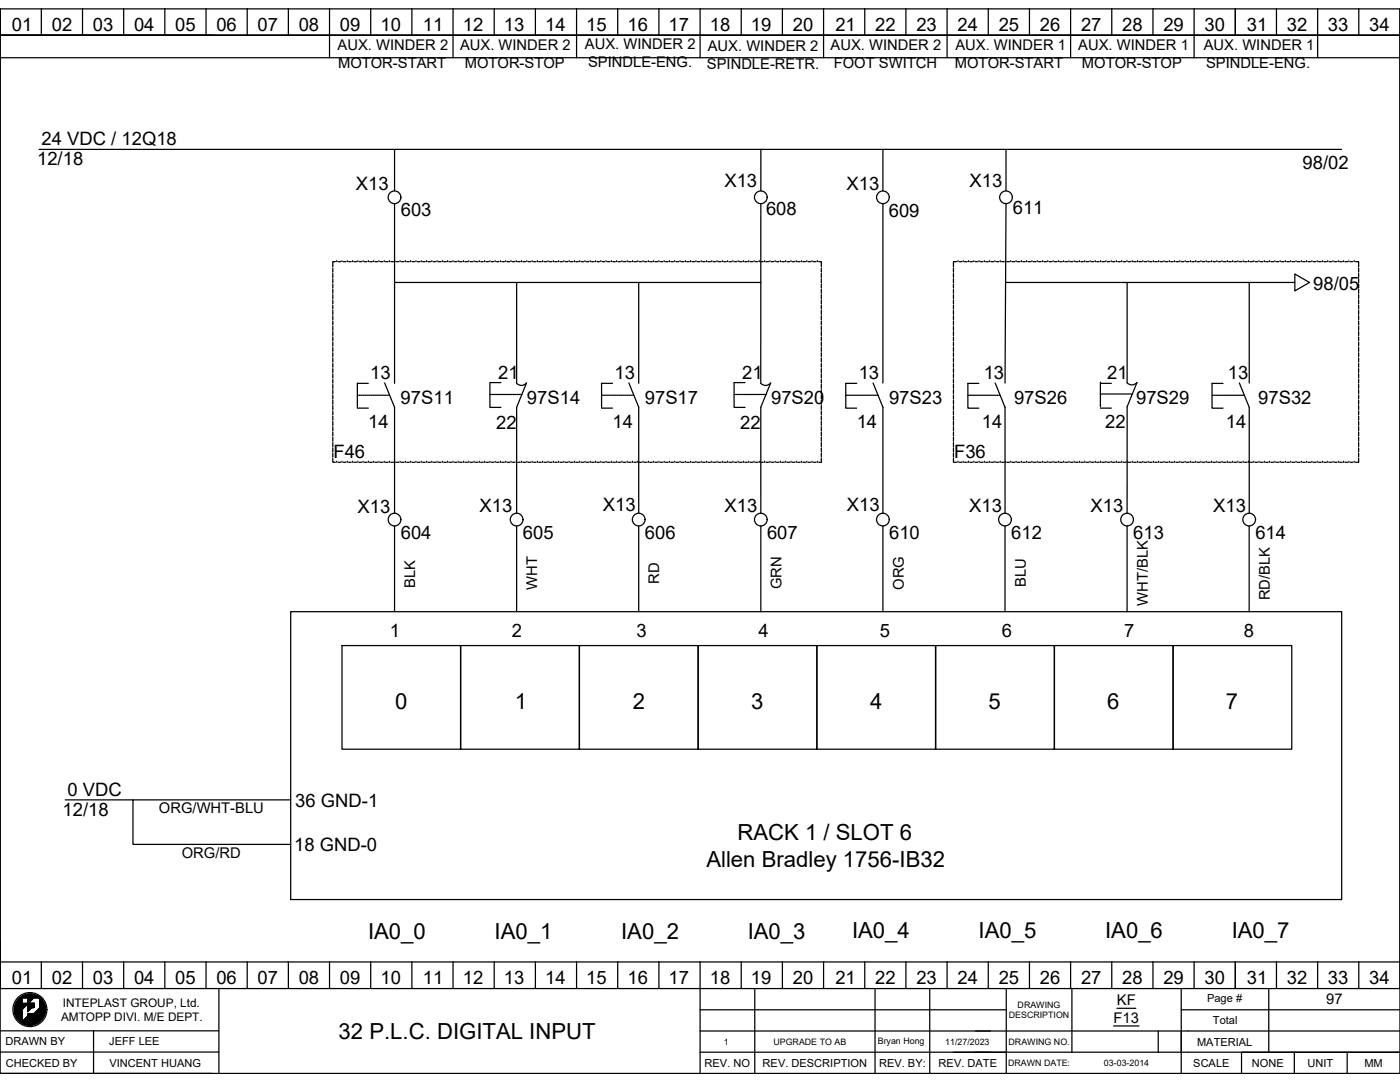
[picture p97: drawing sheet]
<svg xmlns="http://www.w3.org/2000/svg" width="279mm" height="216mm" viewBox="0 0 279 216" stroke-linecap="round" stroke-linejoin="round" font-family="sans-serif">
<defs><g id="words">
<g font-size="4.4">
<text x="78.9" y="141.5">0</text>
<text x="102.7" y="141.5">1</text>
<text x="126.3" y="141.5">2</text>
<text x="149.9" y="141.5">3</text>
<text x="173.7" y="141.5">4</text>
<text x="197.3" y="141.5">5</text>
<text x="221" y="141.5">6</text>
<text x="244.6" y="141.5">7</text>
<text x="147.2" y="167.7">RACK 1 / SLOT 6</text>
<text x="141" y="172.9">Allen Bradley 1756-IB32</text>
<text x="73.5" y="187.3">IA0_0</text>
<text x="98.7" y="187.3">IA0_1</text>
<text x="124" y="187.3">IA0_2</text>
<text x="149.2" y="187.3">IA0_3</text>
<text x="170" y="187.2">IA0_4</text>
<text x="195.3" y="187.2">IA0_5</text>
<text x="220.6" y="187.2">IA0_6</text>
<text x="245.8" y="187.2">IA0_7</text>
<text x="67.6" y="207.3">32 P.L.C. DIGITAL INPUT</text>
</g>
<g font-size="3.7">
<text x="2.4" y="6.2">01</text>
<text x="10.3" y="6.2">02</text>
<text x="18.5" y="6.2">03</text>
<text x="26.8" y="6.2">04</text>
<text x="35" y="6.2">05</text>
<text x="43.2" y="6.2">06</text>
<text x="51.4" y="6.2">07</text>
<text x="59.6" y="6.2">08</text>
<text x="67.8" y="6.2">09</text>
<text x="75.9" y="6.2">10</text>
<text x="84.4" y="6.2">11</text>
<text x="92.4" y="6.2">12</text>
<text x="100.6" y="6.2">13</text>
<text x="108.8" y="6.2">14</text>
<text x="117" y="6.2">15</text>
<text x="125.2" y="6.2">16</text>
<text x="133.4" y="6.2">17</text>
<text x="141.7" y="6.2">18</text>
<text x="149.9" y="6.2">19</text>
<text x="158.2" y="6.2">20</text>
<text x="166.7" y="6.2">21</text>
<text x="174.7" y="6.2">22</text>
<text x="182.9" y="6.2">23</text>
<text x="191.1" y="6.2">24</text>
<text x="199.3" y="6.2">25</text>
<text x="207.5" y="6.2">26</text>
<text x="215.8" y="6.2">27</text>
<text x="224" y="6.2">28</text>
<text x="232.2" y="6.2">29</text>
<text x="240.4" y="6.2">30</text>
<text x="248.9" y="6.2">31</text>
<text x="256.8" y="6.2">32</text>
<text x="265" y="6.2">33</text>
<text x="273.3" y="6.2">34</text>
<text x="8.3" y="28.9">24 VDC / 12Q18</text>
<text x="7.4" y="33">12/18</text>
<text x="260" y="33.7">98/02</text>
<text x="71" y="38">X13</text>
<text x="144.6" y="37.3">X13</text>
<text x="168.9" y="37.9">X13</text>
<text x="193.5" y="37.3">X13</text>
<text x="80" y="43.2">603</text>
<text x="152.9" y="43">608</text>
<text x="177.4" y="43.3">609</text>
<text x="202.1" y="42.7">611</text>
<text x="262.1" y="57.8">98/05</text>
<text x="73.9" y="75.6">13</text>
<text x="99.4" y="75.7">21</text>
<text x="122.6" y="75.6">13</text>
<text x="148.1" y="75.7">21</text>
<text x="171.4" y="75.6">13</text>
<text x="196.3" y="75.6">13</text>
<text x="221" y="75.6">21</text>
<text x="245.1" y="75.6">13</text>
<text x="80" y="80.7">97S11</text>
<text x="105.2" y="80.7">97S14</text>
<text x="128.7" y="80.7">97S17</text>
<text x="153.9" y="80.7">97S20</text>
<text x="177.4" y="80.7">97S23</text>
<text x="202.4" y="80.6">97S26</text>
<text x="226.7" y="80.6">97S29</text>
<text x="251.1" y="80.6">97S32</text>
<text x="73.5" y="85.5">14</text>
<text x="99" y="85.5">22</text>
<text x="122.2" y="85.5">14</text>
<text x="147.7" y="85.5">22</text>
<text x="171" y="85.5">14</text>
<text x="195.9" y="85.5">14</text>
<text x="220.6" y="85.4">22</text>
<text x="244.7" y="85.5">14</text>
<text x="66.5" y="91.4">F46</text>
<text x="190.4" y="91.4">F36</text>
<text x="120.3" y="102">X13</text>
<text x="169" y="101.9">X13</text>
<text x="71.3" y="102.4">X13</text>
<text x="80" y="107.5">604</text>
<text x="95.7" y="102.2">X13</text>
<text x="104.3" y="107.5">605</text>
<text x="128.7" y="107.5">606</text>
<text x="144.6" y="102.1">X13</text>
<text x="153.1" y="107.5">607</text>
<text x="177.4" y="107.5">610</text>
<text x="193.4" y="102.2">X13</text>
<text x="201.8" y="107.5">612</text>
<text x="217.6" y="102.1">X13</text>
<text x="226.2" y="107.5">613</text>
<text x="242.1" y="102.1">X13</text>
<text x="250.5" y="107.5">614</text>
<text x="77.8" y="127.1">1</text>
<text x="102.1" y="127.2">2</text>
<text x="127" y="127.1">3</text>
<text x="151.4" y="127.1">4</text>
<text x="175.6" y="127.1">5</text>
<text x="199.9" y="127.2">6</text>
<text x="224.3" y="127.1">7</text>
<text x="248.2" y="127.2">8</text>
<text x="13.4" y="158.7">0 VDC</text>
<text x="58.9" y="161">36 GND-1</text>
<text x="12.5" y="162.9">12/18</text>
<text x="58.7" y="169.9">18 GND-0</text>
<text x="2.4" y="196.4">01</text>
<text x="10.3" y="196.4">02</text>
<text x="18.5" y="196.4">03</text>
<text x="26.8" y="196.4">04</text>
<text x="35" y="196.4">05</text>
<text x="43.2" y="196.4">06</text>
<text x="51.4" y="196.4">07</text>
<text x="59.6" y="196.4">08</text>
<text x="67.8" y="196.4">09</text>
<text x="75.9" y="196.4">10</text>
<text x="84.4" y="196.4">11</text>
<text x="92.4" y="196.4">12</text>
<text x="100.6" y="196.4">13</text>
<text x="108.8" y="196.4">14</text>
<text x="117" y="196.4">15</text>
<text x="125.2" y="196.4">16</text>
<text x="133.4" y="196.4">17</text>
<text x="141.7" y="196.4">18</text>
<text x="149.9" y="196.4">19</text>
<text x="158.2" y="196.4">20</text>
<text x="166.7" y="196.4">21</text>
<text x="174.7" y="196.4">22</text>
<text x="182.9" y="196.4">23</text>
<text x="191.1" y="196.4">24</text>
<text x="199.3" y="196.4">25</text>
<text x="207.5" y="196.4">26</text>
<text x="215.8" y="196.4">27</text>
<text x="224" y="196.4">28</text>
<text x="232.2" y="196.4">29</text>
<text x="240.4" y="196.4">30</text>
<text x="248.9" y="196.4">31</text>
<text x="256.8" y="196.4">32</text>
<text x="265" y="196.4">33</text>
<text x="273.3" y="196.4">34</text>
</g>
<g font-size="2.9">
<text x="67.4" y="10">AUX. WINDER 2</text>
<text x="91.8" y="9.9">AUX. WINDER 2</text>
<text x="116.7" y="9.8">AUX. WINDER 2</text>
<text x="141.3" y="10.2">AUX. WINDER 2</text>
<text x="165.8" y="10">AUX. WINDER 2</text>
<text x="190.7" y="10">AUX. WINDER 1</text>
<text x="215.2" y="10">AUX. WINDER 1</text>
<text x="240.2" y="10">AUX. WINDER 1</text>
<text x="67.5" y="13.5">MOTOR-START</text>
<text x="92.7" y="13.5">MOTOR-STOP</text>
<text x="117.4" y="13.4">SPINDLE-ENG.</text>
<text x="141.1" y="13.7">SPINDLE-RETR.</text>
<text x="166.4" y="13.6">FOOT SWITCH</text>
<text x="190.6" y="13.5">MOTOR-START</text>
<text x="215.9" y="13.6">MOTOR-STOP</text>
<text x="240.7" y="13.5">SPINDLE-ENG.</text>
<text x="82.8" y="117.2" transform="rotate(-90 82.8 117.2)">BLK</text>
<text x="107.2" y="117.7" transform="rotate(-90 107.2 117.7)">WHT</text>
<text x="131.6" y="116.5" transform="rotate(-90 131.6 116.5)">RD</text>
<text x="156" y="117.6" transform="rotate(-90 156 117.6)">GRN</text>
<text x="180.4" y="117.7" transform="rotate(-90 180.4 117.7)">ORG</text>
<text x="204.7" y="117.2" transform="rotate(-90 204.7 117.2)">BLU</text>
<text x="253.5" y="119.8" transform="rotate(-90 253.5 119.8)">RD/BLK</text>
<text x="229.1" y="120.9" transform="rotate(-90 229.1 120.9)">WHT/BLK</text>
<text x="31.7" y="162.3">ORG/WHT-BLU</text>
<text x="36.3" y="171.2">ORG/RD</text>
<text x="222.9" y="200.6">KF</text>
<text x="264.7" y="200.4">97</text>
<text x="222.2" y="204.1">F13</text>
</g>
<g font-size="2.4">
<text x="12.2" y="203.7">AMTOPP DIVI. M/E DEPT.</text>
<text x="12.5" y="200.9">INTEPLAST GROUP, Ltd.</text>
</g>
<g font-size="2.2">
<text x="240.9" y="199.9">Page #</text>
<text x="1.1" y="208.6">DRAWN BY</text>
<text x="21.8" y="208.6">JEFF LEE</text>
<text x="238.9" y="208.6">MATERIAL</text>
<text x="242.1" y="204.4">Total</text>
<text x="1.1" y="212.8">CHECKED BY</text>
<text x="21.8" y="212.8">VINCENT HUANG</text>
<text x="140.6" y="212.9">REV. NO</text>
<text x="152.2" y="212.9">REV. DESCRIPTION</text>
<text x="175.4" y="212.9">REV. BY:</text>
<text x="187.3" y="212.9">REV. DATE</text>
<text x="238.1" y="212.9">SCALE</text>
<text x="249.8" y="212.9">NONE</text>
<text x="260.9" y="212.9">UNIT</text>
<text x="272.3" y="212.9">MM</text>
</g>
<g font-size="1.8">
<text x="201.3" y="203.2">DESCRIPTION</text>
<text x="203.1" y="201.1">DRAWING</text>
<text x="144.4" y="208.5">1</text>
<text x="154.4" y="208.5">UPGRADE TO AB</text>
<text x="175.2" y="208.3">Bryan Hong</text>
<text x="188.6" y="208.4">11/27/2023</text>
<text x="201.3" y="208.5">DRAWING NO.</text>
<text x="201.2" y="212.7">DRAWN DATE:</text>
<text x="220.3" y="212.7">03-03-2014</text>
</g>
</g></defs>
<g fill="none" stroke="#000" stroke-width=".25">
<path d="M0 1.8h279.4v212.4h-279.4zM0 7v-5.2v5.2M0 7v184.9v-4.2M0 11.5h279.4M8.2 1.7v5.3M16.5 1.7v5.3M24.7 1.7v5.3M32.9 1.7v5.3M41.1 1.7v5.3M42.4 7h-42.4h279.4M49.3 1.7v5.3M57.5 1.7v5.3"/>
<path d="M65.8 1.7v9.8M74 1.7v5.3M82.2 1.7v5.3M90.4 1.7v9.8M98.6 1.7v5.3M106.8 1.7v5.3M115.1 1.7v9.8M123.3 1.7v5.3M131.5 1.7v5.3M139.7 1.7v9.8M147.9 1.7v5.3M156.1 1.7v5.3"/>
<path d="M164.4 1.7v9.8M172.6 1.7v5.3M180.8 1.7v5.3M189 1.7v9.8M197.2 1.7v5.3M205.4 1.7v5.3M213.7 1.7v9.8M221.9 1.7v5.3M230.1 1.7v5.3M238.3 1.7v9.8M246.5 1.7v5.3M254.7 1.7v5.3"/>
<path d="M263 1.7v9.8M271.2 1.7v5.3M279.4 1.8v195.5h-279.4v-5.4h279.4M7.8 29.8h259.9M78.7 29.8v8.3M151.8 29.8v8.3M176.2 29.8v8.3M200.8 29.8v8.3M66.4 53.3h.1M66.4 54.3h.1M66.4 55.4h.1M66.4 56.4h.1"/>
<path d="M66.4 57.5h.1M66.4 58.5h.1M66.4 59.6h.1M66.4 53.5v.5M66.4 54.6v.5M66.4 55.6v.5M66.4 56.7v.5M66.4 57.7v.6M66.4 58.8v.5M66.4 59.8v.6M66.9 52.2h-.5v.8M67.2 52.2h.1"/>
<path d="M67.5 52.2h.5M68.3 52.2h.1M68.5 52.2h.5M69.3 52.2h.1M69.6 52.2h.5M70.4 52.2h.1M70.6 52.2h.6M71.4 52.2h.1M71.7 52.2h.5M72.5 52.2h.1M72.7 52.2h.6M73.5 52.2h.1"/>
<path d="M73.8 52.2h.5M74.6 52.2h.1M74.8 52.2h.6M75.6 52.2h.1M75.9 52.2h.5M76.7 52.2h.1M77 52.2h.5M77.7 52.2h.1M78 52.2h.5M78.7 40.6v15.8h73.1M78.7 56.4v20.1M78.8 52.2h.1"/>
<path d="M79.1 52.2h.5M79.8 52.2h.1M80.1 52.2h.5M80.9 52.2h.1M81.2 52.2h.5M82 52.2h.1M82.2 52.2h.5M83 52.2h.1M83.3 52.2h.5M84.1 52.2h.1M84.3 52.2h.6M85.1 52.2h.1"/>
<path d="M85.4 52.2h.5M86.2 52.2h.1M86.4 52.2h.6M87.2 52.2h.1M87.5 52.2h.5M88.3 52.2h.1M88.5 52.2h.6M89.3 52.2h.1M89.6 52.2h.5M90.4 52.2h.1M90.7 52.2h.5M91.4 52.2h.1"/>
<path d="M91.7 52.2h.5M92.5 52.2h.1M92.8 52.2h.5M93.6 52.2h.1M93.8 52.2h.5M94.6 52.2h.1M94.9 52.2h.5M95.7 52.2h.1M95.9 52.2h.6M96.7 52.2h.1M97 52.2h.5M97.8 52.2h.1"/>
<path d="M98 52.2h.6M98.8 52.2h.1M99.1 52.2h.5M99.9 52.2h.1M100.1 52.2h.6M100.9 52.2h.1M101.2 52.2h.5M102 52.2h.1M102.3 52.2h.5M103 52.2h.1M103.1 56.4v20.1a1.29 1.29 0 0 0 2-.1M103.3 52.2h.5"/>
<path d="M104.1 52.2h.1M104.4 52.2h.5M105.2 52.2h.1M105.4 52.2h.5M106.2 52.2h.1M106.5 52.2h.5M107.3 52.2h.1M107.5 52.2h.6M108.3 52.2h.1M108.6 52.2h.5M109.4 52.2h.1M109.6 52.2h.6"/>
<path d="M110.4 52.2h.1M110.7 52.2h.5M111.5 52.2h.1M111.7 52.2h.6M112.5 52.2h.1M112.8 52.2h.5M113.6 52.2h.1M113.8 52.2h.6M114.6 52.2h.1M114.9 52.2h.5M115.7 52.2h.1M116 52.2h.5"/>
<path d="M116.7 52.2h.1M117 52.2h.5M117.8 52.2h.1M118.1 52.2h.5M118.9 52.2h.1M119.1 52.2h.5M119.9 52.2h.1M120.2 52.2h.5M121 52.2h.1M121.2 52.2h.6M122 52.2h.1M122.3 52.2h.5"/>
<path d="M123.1 52.2h.1M123.3 52.2h.6M124.1 52.2h.1M124.4 52.2h.5M125.2 52.2h.1M125.4 52.2h.6M126.2 52.2h.1M126.5 52.2h.5M127.3 52.2h.1M127.5 56.4v20.1M127.6 52.2h.5M128.3 52.2h.1"/>
<path d="M128.6 52.2h.5M129.4 52.2h.1M129.7 52.2h.5M130.5 52.2h.1M130.7 52.2h.5M131.5 52.2h.1M131.8 52.2h.5M132.6 52.2h.1M132.8 52.2h.6M133.6 52.2h.1M133.9 52.2h.5M134.7 52.2h.1"/>
<path d="M134.9 52.2h.6M135.7 52.2h.1M136 52.2h.5M136.8 52.2h.1M137 52.2h.6M137.8 52.2h.1M138.1 52.2h.5M138.9 52.2h.1M139.1 52.2h.6M139.9 52.2h.1M140.2 52.2h.5M141 52.2h.1"/>
<path d="M141.3 52.2h.5M142 52.2h.1M142.3 52.2h.5M143.1 52.2h.1M143.4 52.2h.5M144.2 52.2h.1M144.4 52.2h.5M145.2 52.2h.1M145.5 52.2h.5M146.3 52.2h.1M146.5 52.2h.6M147.3 52.2h.1"/>
<path d="M147.6 52.2h.5M148.4 52.2h.1M148.6 52.2h.6M149.4 52.2h.1M149.7 52.2h.5M150.5 52.2h.1M150.7 52.2h.6M151.5 52.2h.1M151.8 52.2h.5M151.8 40.6v35.9a1.29 1.29 0 0 0 2-.1M152.6 52.2h.1M152.8 52.2h.6"/>
<path d="M153.6 52.2h.1M153.9 52.2h.5M154.7 52.2h.1M155 52.2h.5M155.7 52.2h.1M156 52.2h.5M156.8 52.2h.1M157.1 52.2h.5M157.9 52.2h.1M158.1 52.2h.5M158.9 52.2h.1M159.2 52.2h.5"/>
<path d="M160 52.2h.1M160.2 52.2h.6M161 52.2h.1M161.3 52.2h.5M162.1 52.2h.1M162.3 52.2h.6M163.1 52.2h.1M163.4 52.2h.5v.8M163.9 59.6h.1M163.9 58.5h.1M163.9 57.5h.1M163.9 56.4h.1"/>
<path d="M163.9 55.4h.1M163.9 54.3h.1M163.9 53.3h.1M163.9 53.5v.5M163.9 54.6v.5M163.9 55.6v.5M163.9 56.7v.5M163.9 57.7v.6M163.9 58.8v.5M163.9 59.8v.6M176.2 40.7v35.7M190.3 53.3h.1"/>
<path d="M190.3 54.3h.1M190.3 55.4h.1M190.3 56.4h.1M190.3 57.5h.1M190.3 58.5h.1M190.3 59.6h.1M190.3 53.5v.5M190.3 54.6v.5M190.3 55.6v.5M190.3 56.7v.5M190.3 57.7v.6M190.3 58.8v.5"/>
<path d="M190.3 59.8v.6M190.9 52.2h-.6v.8M191.2 52.2h.1M191.4 52.2h.6M192.2 52.2h.1M192.5 52.2h.5M193.3 52.2h.1M193.6 52.2h.5M194.3 52.2h.1M194.6 52.2h.5M195.4 52.2h.1M195.7 52.2h.5"/>
<path d="M196.5 52.2h.1M196.7 52.2h.5M197.5 52.2h.1M197.8 52.2h.5M198.6 52.2h.1M198.8 52.2h.6M199.6 52.2h.1M199.9 52.2h.5M200.7 52.2h.1M200.7 56.4h57.7M200.8 40.6l-.2 35.8M200.9 52.2h.6"/>
<path d="M201.7 52.2h.1M202 52.2h.5M202.8 52.2h.1M203 52.2h.6M203.8 52.2h.1M204.1 52.2h.5M204.9 52.2h.1M205.2 52.2h.5M205.9 52.2h.1M206.2 52.2h.5M207 52.2h.1M207.3 52.2h.5"/>
<path d="M208.1 52.2h.1M208.3 52.2h.5M209.1 52.2h.1M209.4 52.2h.5M210.2 52.2h.1M210.4 52.2h.6M211.2 52.2h.1M211.5 52.2h.5M212.3 52.2h.1M212.5 52.2h.6M213.3 52.2h.1M213.6 52.2h.5"/>
<path d="M214.4 52.2h.1M214.6 52.2h.6M215.4 52.2h.1M215.7 52.2h.5M216.5 52.2h.1M216.7 52.2h.6M217.5 52.2h.1M217.8 52.2h.5M218.6 52.2h.1M218.9 52.2h.5M219.6 52.2h.1M219.9 52.2h.5"/>
<path d="M220.7 52.2h.1M221 52.2h.5M221.8 52.2h.1M222 52.2h.5M222.8 52.2h.1M223.1 52.2h.5M223.9 52.2h.1M224.1 52.2h.6M224.9 52.2h.1M224.9 56.4v20M225.2 52.2h.5M226 52.2h.1"/>
<path d="M226.2 52.2h.6M227 52.2h.1M227.3 52.2h.5M228.1 52.2h.1M228.3 52.2h.6M229.1 52.2h.1M229.4 52.2h.5M230.2 52.2h.1M230.5 52.2h.5M231.2 52.2h.1M231.5 52.2h.5M232.3 52.2h.1"/>
<path d="M232.6 52.2h.5M233.4 52.2h.1M233.6 52.2h.5M234.4 52.2h.1M234.7 52.2h.5M235.5 52.2h.1M235.7 52.2h.6M236.5 52.2h.1M236.8 52.2h.5M237.6 52.2h.1M237.8 52.2h.6M238.6 52.2h.1"/>
<path d="M238.9 52.2h.5M239.7 52.2h.1M239.9 52.2h.6M240.7 52.2h.1M241 52.2h.5M241.8 52.2h.1M242 52.2h.6M242.8 52.2h.1M243.1 52.2h.5M243.9 52.2h.1M244.2 52.2h.5M244.9 52.2h.1"/>
<path d="M245.2 52.2h.5M246 52.2h.1M246.3 52.2h.5M247.1 52.2h.1M247.3 52.2h.5M248.1 52.2h.1M248.4 52.2h.5M249.2 52.2h.1M249.3 56.4v20M249.4 52.2h.6M250.2 52.2h.1M250.5 52.2h.5"/>
<path d="M251.3 52.2h.1M251.5 52.2h.6M252.3 52.2h.1M252.6 52.2h.5M253.4 52.2h.1M253.6 52.2h.6M254.4 52.2h.1M254.7 52.2h.5M255.5 52.2h.1M255.8 52.2h.5M256.5 52.2h.1M256.8 52.2h.5"/>
<path d="M257.6 52.2h.1M257.9 52.2h.5M258.4 54.7l2.9 1.7-2.9 1.6zM258.7 52.2h.1M258.9 52.2h.5M259.7 52.2h.1M260 52.2h.5M260.8 52.2h.1M261 52.2h.6M261.8 52.2h.1M262.1 52.2h.5M262.9 52.2h.1"/>
<path d="M263.1 52.2h.6M263.9 52.2h.1M264.2 52.2h.5M265 52.2h.1M265.2 52.2h.6M266 52.2h.1M266.3 52.2h.5M267.1 52.2h.1M267.4 52.2h.5M268.1 52.2h.1M268.4 52.2h.5M269.2 52.2h.1"/>
<path d="M269.5 52.2h.5M270.3 52.2h.1M270.5 52.2h.6v.8M271.1 59.6h.1M271.1 58.5h.1M271.1 57.5h.1M271.1 56.4h.1M271.1 55.4h.1M271.1 54.3h.1M271.1 53.3h.1M271.1 53.5v.5M271.1 54.6v.5"/>
<path d="M271.1 55.6v.5M271.1 56.7v.5M271.1 57.7v.6M271.1 58.8v.5M271.1 59.8v.6M66.4 60.6h.1M66.4 61.7h.1M66.4 62.7h.1M66.4 63.8h.1M66.4 64.8h.1M66.4 65.9h.1M66.4 67h.1"/>
<path d="M66.4 68h.1M66.4 69.1h.1M66.4 70.1h.1M66.4 71.2h.1M66.4 72.2h.1M66.4 73.3h.1M66.4 74.3h.1M66.4 75.4h.1M66.4 76.4h.1M66.4 77.5h.1M66.4 78.5h.1M66.4 79.6h.1"/>
<path d="M66.4 60.9v.5M66.4 61.9v.6M66.4 63v.5M66.4 64.1v.5M66.4 65.1v.5M66.4 66.2v.5M66.4 67.2v.5M66.4 68.3v.5M66.4 69.3v.6M66.4 70.4v.5M66.4 71.4v.6M66.4 72.5v.5"/>
<path d="M66.4 73.5v.6M66.4 74.6v.5M66.4 75.6v.6M66.4 76.7v.5M66.4 77.8v.5M66.4 78.8v.5M66.4 79.9v.5M71.3 78.9h.2M71.6 78.9h.3M72 78.9h.3M72.4 78.9h.3M72.8 78.9h.3"/>
<path d="M73.2 78.9h.3M73.5 76.5h-2.2v4.9h2.2M73.6 78.9h.3M74 78.9h.3M74.4 78.9h.3M74.8 78.9h.2M75.2 78.9h.2M75.6 78.9h.2M76 78.9h.2M76.4 78.9h.2M76.8 78.9h.2M76.8 76.4l1.9 4.9v21.1"/>
<path d="M77.2 78.9h.2M77.5 78.9h.2M97.8 78.7h.1M98.1 78.7h.2M98.5 78.7h.2M98.9 78.7h.2M99.3 78.7h.2M99.7 78.7h.2M100 76.3h-2.2v5h2.2M100 78.7h.3M100.4 78.7h.3M100.8 78.7h.3"/>
<path d="M101.2 78.7h.3M101.6 78.7h.3M102 78.7h.3M102.4 78.7h.3M102.8 78.7h.3M103.2 78.7h.3M103.6 78.7h.3M104 78.7h.2M105.1 76.4l-2 4.9v21.1M120 78.9h.2M120.4 78.9h.2M120.8 78.9h.2"/>
<path d="M121.1 78.9h.3M121.5 78.9h.3M121.9 78.9h.3M122.2 76.5h-2.1v4.9h2.1M122.3 78.9h.3M122.7 78.9h.3M123.1 78.9h.3M123.5 78.9h.3M123.9 78.9h.3M124.3 78.9h.3M124.7 78.9h.3M125.1 78.9h.3"/>
<path d="M125.5 78.9h.3M125.5 76.4l2 4.9v21.1M125.9 78.9h.3M126.3 78.9h.2M146.5 78.7h.2M146.8 78.7h.3M147.2 78.7h.3M147.6 78.7h.3M148 78.7h.3M148.4 78.7h.2M148.7 76.3h-2.2v5h2.2M148.8 78.7h.2"/>
<path d="M149.2 78.7h.2M149.6 78.7h.2M150 78.7h.2M150.4 78.7h.2M150.8 78.7h.2M151.2 78.7h.2M151.5 78.7h.3M151.9 78.7h.3M152.3 78.7h.3M152.7 78.7h.2M153.8 76.4l-2 4.9v21.1M163.9 79.6h.1"/>
<path d="M163.9 78.5h.1M163.9 77.5h.1M163.9 76.4h.1M163.9 75.4h.1M163.9 74.3h.1M163.9 73.3h.1M163.9 72.2h.1M163.9 71.2h.1M163.9 70.1h.1M163.9 69.1h.1M163.9 68h.1M163.9 67h.1"/>
<path d="M163.9 65.9h.1M163.9 64.8h.1M163.9 63.8h.1M163.9 62.7h.1M163.9 61.7h.1M163.9 60.6h.1M163.9 60.9v.5M163.9 61.9v.6M163.9 63v.5M163.9 64.1v.5M163.9 65.1v.5M163.9 66.2v.5"/>
<path d="M163.9 67.2v.5M163.9 68.3v.5M163.9 69.3v.6M163.9 70.4v.5M163.9 71.4v.6M163.9 72.5v.5M163.9 73.5v.6M163.9 74.6v.5M163.9 75.6v.6M163.9 76.7v.5M163.9 77.8v.5M163.9 78.8v.5"/>
<path d="M163.9 79.9v.5M168.8 78.9h.2M169.1 78.9h.3M169.5 78.9h.3M169.9 78.9h.2M170.3 78.9h.2M170.7 78.9h.2M171 76.5h-2.2v4.9h2.2M171.1 78.9h.2M171.5 78.9h.2M171.9 78.9h.2M172.3 78.9h.2"/>
<path d="M172.7 78.9h.2M173 78.9h.3M173.4 78.9h.3M173.8 78.9h.3M174.2 78.9h.3M174.2 76.4l2 4.9v21.1M174.6 78.9h.3M175 78.9h.2M190.3 60.6h.1M190.3 61.7h.1M190.3 62.7h.1M190.3 63.8h.1"/>
<path d="M190.3 64.8h.1M190.3 65.9h.1M190.3 67h.1M190.3 68h.1M190.3 69.1h.1M190.3 70.1h.1M190.3 71.2h.1M190.3 72.2h.1M190.3 73.3h.1M190.3 74.3h.1M190.3 75.4h.1M190.3 76.4h.1"/>
<path d="M190.3 77.5h.1M190.3 78.5h.1M190.3 79.6h.1M190.3 60.9v.5M190.3 61.9v.6M190.3 63v.5M190.3 64.1v.5M190.3 65.1v.5M190.3 66.2v.5M190.3 67.2v.5M190.3 68.3v.5M190.3 69.3v.6"/>
<path d="M190.3 70.4v.5M190.3 71.4v.6M190.3 72.5v.5M190.3 73.5v.6M190.3 74.6v.5M190.3 75.6v.6M190.3 76.7v.5M190.3 77.8v.5M190.3 78.8v.5M190.3 79.9v.5M193.2 78.9h.1M193.5 78.9h.2"/>
<path d="M193.9 78.9h.2M194.3 78.9h.2M194.6 78.9h.3M195 78.9h.3M195.3 76.5h-2.1v4.9h2.1M195.4 78.9h.3M195.8 78.9h.3M196.2 78.9h.3M196.6 78.9h.3M197 78.9h.3M197.4 78.9h.3M197.8 78.9h.3"/>
<path d="M198.2 78.9h.3M198.6 78.9h.3M198.6 76.4l2 4.9M199 78.9h.3M199.4 78.9h.2M219.6 78.6h.2M219.6 76.5h2.2M219.6 76.2v5M219.9 78.6h.3M220.3 78.6h.3M220.7 78.6h.3M221.1 78.6h.3"/>
<path d="M221.5 78.6h.3M221.9 78.6h.2M222.3 78.6h.2M222.7 78.6h.2M223.1 78.6h.2M223.5 78.6h.2M223.9 78.6h.2M224.3 78.6h.2M224.7 78.6h.2M225 78.6h.3M225.4 78.6h.3M225.8 78.6h.2"/>
<path d="M226.9 76.3a1.29 1.29 0 0 1-2 .1M226.9 76.3l-2 4.9v21.2M241.9 78.9h.2M242.2 78.9h.3M242.6 78.9h.3M243 78.9h.2M243.4 78.9h.2M243.8 78.9h.2M244.1 76.5h-2.2v4.9h2.2M244.2 78.9h.2M244.6 78.9h.2M245 78.9h.2"/>
<path d="M245.4 78.9h.2M245.8 78.9h.2M246.1 78.9h.3M246.5 78.9h.3M246.9 78.9h.3M247.3 78.9h.3M247.3 76.4l2 4.9v21.1M247.7 78.9h.3M248.1 78.9h.2M271.1 79.6h.1M271.1 78.5h.1M271.1 77.5h.1"/>
<path d="M271.1 76.4h.1M271.1 75.4h.1M271.1 74.3h.1M271.1 73.3h.1M271.1 72.2h.1M271.1 71.2h.1M271.1 70.1h.1M271.1 69.1h.1M271.1 68h.1M271.1 67h.1M271.1 65.9h.1M271.1 64.8h.1"/>
<path d="M271.1 63.8h.1M271.1 62.7h.1M271.1 61.7h.1M271.1 60.6h.1M271.1 60.9v.5M271.1 61.9v.6M271.1 63v.5M271.1 64.1v.5M271.1 65.1v.5M271.1 66.2v.5M271.1 67.2v.5M271.1 68.3v.5"/>
<path d="M271.1 69.3v.6M271.1 70.4v.5M271.1 71.4v.6M271.1 72.5v.5M271.1 73.5v.6M271.1 74.6v.5M271.1 75.6v.6M271.1 76.7v.5M271.1 77.8v.5M271.1 78.8v.5M271.1 79.9v.5M66.4 80.7h.1"/>
<path d="M66.4 81.7h.1M66.4 82.8h.1M66.4 83.8h.1M66.4 84.9h.1M66.4 85.9h.1M66.4 87h.1M66.4 88h.1M66.4 89.1h.1M66.4 90.1h.1M66.4 91.2h.1M66.4 91.5v.7h.5M66.4 80.9v.5"/>
<path d="M66.4 82v.5M66.4 83v.6M66.4 84.1v.5M66.4 85.1v.6M66.4 86.2v.5M66.4 87.2v.6M66.4 88.3v.5M66.4 89.4v.5M66.4 90.4v.5M67.2 92.2h.1M67.5 92.2h.5M68.3 92.2h.1"/>
<path d="M68.5 92.2h.5M69.3 92.2h.1M69.6 92.2h.5M70.4 92.2h.1M70.6 92.2h.6M71.4 92.2h.1M71.7 92.2h.5M72.5 92.2h.1M72.7 92.2h.6M73.5 92.2h.1M73.8 92.2h.5M74.6 92.2h.1"/>
<path d="M74.8 92.2h.6M75.6 92.2h.1M75.9 92.2h.5M76.7 92.2h.1M77 92.2h.5M77.7 92.2h.1M78 92.2h.5M78.8 92.2h.1M79.1 92.2h.5M79.8 92.2h.1M80.1 92.2h.5M80.9 92.2h.1"/>
<path d="M81.2 92.2h.5M82 92.2h.1M82.2 92.2h.5M83 92.2h.1M83.3 92.2h.5M84.1 92.2h.1M84.3 92.2h.6M85.1 92.2h.1M85.4 92.2h.5M86.2 92.2h.1M86.4 92.2h.6M87.2 92.2h.1"/>
<path d="M87.5 92.2h.5M88.3 92.2h.1M88.5 92.2h.6M89.3 92.2h.1M89.6 92.2h.5M90.4 92.2h.1M90.7 92.2h.5M91.4 92.2h.1M91.7 92.2h.5M92.5 92.2h.1M92.8 92.2h.5M93.6 92.2h.1"/>
<path d="M93.8 92.2h.5M94.6 92.2h.1M94.9 92.2h.5M95.7 92.2h.1M95.9 92.2h.6M96.7 92.2h.1M97 92.2h.5M97.8 92.2h.1M98 92.2h.6M98.8 92.2h.1M99.1 92.2h.5M99.9 92.2h.1"/>
<path d="M100.1 92.2h.6M100.9 92.2h.1M101.2 92.2h.5M102 92.2h.1M102.3 92.2h.5M103 92.2h.1M103.3 92.2h.5M104.1 92.2h.1M104.4 92.2h.5M105.2 92.2h.1M105.4 92.2h.5M106.2 92.2h.1"/>
<path d="M106.5 92.2h.5M107.3 92.2h.1M107.5 92.2h.6M108.3 92.2h.1M108.6 92.2h.5M109.4 92.2h.1M109.6 92.2h.6M110.4 92.2h.1M110.7 92.2h.5M111.5 92.2h.1M111.7 92.2h.6M112.5 92.2h.1"/>
<path d="M112.8 92.2h.5M113.6 92.2h.1M113.8 92.2h.6M114.6 92.2h.1M114.9 92.2h.5M115.7 92.2h.1M116 92.2h.5M116.7 92.2h.1M117 92.2h.5M117.8 92.2h.1M118.1 92.2h.5M118.9 92.2h.1"/>
<path d="M119.1 92.2h.5M119.9 92.2h.1M120.2 92.2h.5M121 92.2h.1M121.2 92.2h.6M122 92.2h.1M122.3 92.2h.5M123.1 92.2h.1M123.3 92.2h.6M124.1 92.2h.1M124.4 92.2h.5M125.2 92.2h.1"/>
<path d="M125.4 92.2h.6M126.2 92.2h.1M126.5 92.2h.5M127.3 92.2h.1M127.6 92.2h.5M128.3 92.2h.1M128.6 92.2h.5M129.4 92.2h.1M129.7 92.2h.5M130.5 92.2h.1M130.7 92.2h.5M131.5 92.2h.1"/>
<path d="M131.8 92.2h.5M132.6 92.2h.1M132.8 92.2h.6M133.6 92.2h.1M133.9 92.2h.5M134.7 92.2h.1M134.9 92.2h.6M135.7 92.2h.1M136 92.2h.5M136.8 92.2h.1M137 92.2h.6M137.8 92.2h.1"/>
<path d="M138.1 92.2h.5M138.9 92.2h.1M139.1 92.2h.6M139.9 92.2h.1M140.2 92.2h.5M141 92.2h.1M141.3 92.2h.5M142 92.2h.1M142.3 92.2h.5M143.1 92.2h.1M143.4 92.2h.5M144.2 92.2h.1"/>
<path d="M144.4 92.2h.5M145.2 92.2h.1M145.5 92.2h.5M146.3 92.2h.1M146.5 92.2h.6M147.3 92.2h.1M147.6 92.2h.5M148.4 92.2h.1M148.6 92.2h.6M149.4 92.2h.1M149.7 92.2h.5M150.5 92.2h.1"/>
<path d="M150.7 92.2h.6M151.5 92.2h.1M151.8 92.2h.5M152.6 92.2h.1M152.8 92.2h.6M153.6 92.2h.1M153.9 92.2h.5M154.7 92.2h.1M155 92.2h.5M155.7 92.2h.1M156 92.2h.5M156.8 92.2h.1"/>
<path d="M157.1 92.2h.5M157.9 92.2h.1M158.1 92.2h.5M158.9 92.2h.1M159.2 92.2h.5M160 92.2h.1M160.2 92.2h.6M161 92.2h.1M161.3 92.2h.5M162.1 92.2h.1M162.3 92.2h.6M163.1 92.2h.1"/>
<path d="M163.9 91.2h.1M163.9 90.1h.1M163.9 89.1h.1M163.9 88h.1M163.9 87h.1M163.9 85.9h.1M163.9 84.9h.1M163.9 83.8h.1M163.9 82.8h.1M163.9 81.7h.1M163.9 80.7h.1M163.9 80.9v.5"/>
<path d="M163.9 82v.5M163.9 83v.6M163.9 84.1v.5M163.9 85.1v.6M163.9 86.2v.5M163.9 87.2v.6M163.9 88.3v.5M163.9 89.4v.5M163.9 90.4v.5M163.9 91.5v.7h-.5M190.3 80.7h.1M190.3 81.7h.1"/>
<path d="M190.3 82.8h.1M190.3 83.8h.1M190.3 84.9h.1M190.3 85.9h.1M190.3 87h.1M190.3 88h.1M190.3 89.1h.1M190.3 90.1h.1M190.3 91.2h.1M190.3 91.5v.7h.6M190.3 80.9v.5M190.3 82v.5"/>
<path d="M190.3 83v.6M190.3 84.1v.5M190.3 85.1v.6M190.3 86.2v.5M190.3 87.2v.6M190.3 88.3v.5M190.3 89.4v.5M190.3 90.4v.5M191.2 92.2h.1M191.4 92.2h.6M192.2 92.2h.1M192.5 92.2h.5"/>
<path d="M193.3 92.2h.1M193.6 92.2h.5M194.3 92.2h.1M194.6 92.2h.5M195.4 92.2h.1M195.7 92.2h.5M196.5 92.2h.1M196.7 92.2h.5M197.5 92.2h.1M197.8 92.2h.5M198.6 92.2h.1M198.8 92.2h.6"/>
<path d="M199.6 92.2h.1M199.9 92.2h.5M200.6 81.2v21.2M200.7 92.2h.1M200.9 92.2h.6M201.7 92.2h.1M202 92.2h.5M202.8 92.2h.1M203 92.2h.6M203.8 92.2h.1M204.1 92.2h.5M204.9 92.2h.1"/>
<path d="M205.2 92.2h.5M205.9 92.2h.1M206.2 92.2h.5M207 92.2h.1M207.3 92.2h.5M208.1 92.2h.1M208.3 92.2h.5M209.1 92.2h.1M209.4 92.2h.5M210.2 92.2h.1M210.4 92.2h.6M211.2 92.2h.1"/>
<path d="M211.5 92.2h.5M212.3 92.2h.1M212.5 92.2h.6M213.3 92.2h.1M213.6 92.2h.5M214.4 92.2h.1M214.6 92.2h.6M215.4 92.2h.1M215.7 92.2h.5M216.5 92.2h.1M216.7 92.2h.6M217.5 92.2h.1"/>
<path d="M217.8 92.2h.5M218.6 92.2h.1M218.9 92.2h.5M219.6 81.4h2.2M219.6 92.2h.1M219.9 92.2h.5M220.7 92.2h.1M221 92.2h.5M221.8 92.2h.1M222 92.2h.5M222.8 92.2h.1M223.1 92.2h.5"/>
<path d="M223.9 92.2h.1M224.1 92.2h.6M224.9 92.2h.1M225.2 92.2h.5M226 92.2h.1M226.2 92.2h.6M227 92.2h.1M227.3 92.2h.5M228.1 92.2h.1M228.3 92.2h.6M229.1 92.2h.1M229.4 92.2h.5"/>
<path d="M230.2 92.2h.1M230.5 92.2h.5M231.2 92.2h.1M231.5 92.2h.5M232.3 92.2h.1M232.6 92.2h.5M233.4 92.2h.1M233.6 92.2h.5M234.4 92.2h.1M234.7 92.2h.5M235.5 92.2h.1M235.7 92.2h.6"/>
<path d="M236.5 92.2h.1M236.8 92.2h.5M237.6 92.2h.1M237.8 92.2h.6M238.6 92.2h.1M238.9 92.2h.5M239.7 92.2h.1M239.9 92.2h.6M240.7 92.2h.1M241 92.2h.5M241.8 92.2h.1M242 92.2h.6"/>
<path d="M242.8 92.2h.1M243.1 92.2h.5M243.9 92.2h.1M244.2 92.2h.5M244.9 92.2h.1M245.2 92.2h.5M246 92.2h.1M246.3 92.2h.5M247.1 92.2h.1M247.3 92.2h.5M248.1 92.2h.1M248.4 92.2h.5"/>
<path d="M249.2 92.2h.1M249.4 92.2h.6M250.2 92.2h.1M250.5 92.2h.5M251.3 92.2h.1M251.5 92.2h.6M252.3 92.2h.1M252.6 92.2h.5M253.4 92.2h.1M253.6 92.2h.6M254.4 92.2h.1M254.7 92.2h.5"/>
<path d="M255.5 92.2h.1M255.8 92.2h.5M256.5 92.2h.1M256.8 92.2h.5M257.6 92.2h.1M257.9 92.2h.5M258.7 92.2h.1M258.9 92.2h.5M259.7 92.2h.1M260 92.2h.5M260.8 92.2h.1M261 92.2h.6"/>
<path d="M261.8 92.2h.1M262.1 92.2h.5M262.9 92.2h.1M263.1 92.2h.6M263.9 92.2h.1M264.2 92.2h.5M265 92.2h.1M265.2 92.2h.6M266 92.2h.1M266.3 92.2h.5M267.1 92.2h.1M267.4 92.2h.5"/>
<path d="M268.1 92.2h.1M268.4 92.2h.5M269.2 92.2h.1M269.5 92.2h.5M270.3 92.2h.1M271.1 91.2h.1M271.1 90.1h.1M271.1 89.1h.1M271.1 88h.1M271.1 87h.1M271.1 85.9h.1M271.1 84.9h.1"/>
<path d="M271.1 83.8h.1M271.1 82.8h.1M271.1 81.7h.1M271.1 80.7h.1M271.1 80.9v.5M271.1 82v.5M271.1 83v.6M271.1 84.1v.5M271.1 85.1v.6M271.1 86.2v.5M271.1 87.2v.6M271.1 88.3v.5"/>
<path d="M271.1 89.4v.5M271.1 90.4v.5M271.1 91.5v.7h-.6M78.7 104.9v17.2M103.1 104.9v17.2M127.5 104.9v17.2M151.8 104.9v17.2M176.2 104.9v17.2M200.6 104.9v17.2M224.9 104.9v17.2M249.3 104.9v17.2M58 122.1h209.8v57.4h-209.8z"/>
<path d="M68.3 128.8h23.6v20.7h-23.6zM91.9 128.8h23.7v20.7h-23.7zM115.6 128.8h23.7v20.7h-23.7zM139.4 128.8h23.6v20.7h-23.6zM163 128.8h23.7v20.7h-23.7zM186.7 128.8h23.7v20.7h-23.7zM210.4 128.8h23.7v20.7h-23.7zM234.1 128.8h23.7v20.7h-23.7zM13 159.6h13.5M58 159.6h-31.5v8.9h31.5M4 199.1l-.4 .4M4.2 198.9l-.8 .8"/>
<path d="M4.3 198.9h1.2v1.3h-1.2zM4.4 199.2l-1.4 1.4M4.4 199.2l-1.5 1.5M4.4 199.3l-1.5 1.5M4.4 199.4l-1.5 1.5M4.4 199.5l-1.5 1.5M4.4 199.5l-1.5 1.6M4.4 199.6l-1.5 1.5M4.4 199.7l-1.5 1.5M4.4 199.7l-1.5 1.6M4.4 199.8l-1.5 1.6M4.4 199.9l-1.5 1.5"/>
<path d="M4.4 199.9l-1.5 1.6M4.4 198.7l-1.1 1.2M4.6 198.7l-1.4 1.4M4.7 198.6l-1.6 1.6M4.8 198.6l-1.7 1.7M4.9 198.5l-1.9 1.9M5 198.5l-2 2M5.1 198.5l-.6 .6M5.2 198.4l-.7 .7M5.3 198.4l-.7 .7M5.4 198.4l-.7 .7M5.5 198.4l-.8 .7"/>
<path d="M5.6 198.4l-.8 .7M5.6 198.4l-.7 .7M5.7 198.3l-.7 .8M5.8 198.3l-.8 .8M5.9 198.3l-.8 .8M5.9 198.3l-.7 .8M6 198.3l-.8 .8M6.1 198.3l-.8 .8M6.1 198.3l-.7 .8M6.3 198.4l-.9 .7M6.3 198.4l-.7 .7M6.4 198.4l-.8 .8"/>
<path d="M6.5 198.4l-.9 .8M6.5 198.4l-.9 .9M6.6 198.4l-1 1M6.6 198.4l-1 1.1M6.7 198.4l-1.1 1.1M6.7 198.4l-1.1 1.2M6.8 198.4l-1.2 1.3M6.8 198.5l-1.2 1.2M6.9 198.5l-1.3 1.3M7 198.5l-1.4 1.4M7.1 198.5l-1.5 1.5M7.1 198.6l-1.5 1.5"/>
<path d="M7.2 198.6l-1.6 1.5M7.2 198.6l-1.7 1.7M7.2 198.6l-4.1 4.1M7.3 199.1l.3-.3-.2 .3M7.3 198.6l-.5 .5M7.3 198.7l-.4 .4M7.4 198.7l-.5 .4M7.4 198.7l-.4 .4M7.5 198.7l-.4 .4M7.5 198.8l-.3 .3M7.6 198.8l-.4 .3M7.7 198.9l-.3 .2"/>
<path d="M7.7 198.9l-.2 .2M7.8 198.9l-.2 .2M7.9 199l-.2 .1M7.9 199l-.2 .2M7.9 199.8l.4-.4-.4 .5M7.9 199l-.1 .3M8 199.1l-.1 .2M8.1 199.2l-.2 .2M8.1 199.2l-.2 .3M8.2 199.3l-.3 .2M8.2 199.3l-.3 .3M8.2 199.3l-.3 .4"/>
<path d="M8.2 191.9v5.3M8.3 199.4l-.4 .3M8.4 199.5l-.5 .4M8.4 199.5l-.5 .5M8.4 199.6l-.5 .5M8.5 199.7l-.6 .6M8.6 199.7l-.7 .7M8.6 199.8l-.7 .6M8.7 199.9l-.8 .7M8.7 199.9l-.8 .8M8.7 200l-.8 .8M16.5 191.9v5.3"/>
<path d="M24.7 191.9v5.3M32.9 191.9v5.3M41.1 191.9v5.3M43.7 197.2v17M49.3 191.9v5.3M57.5 191.9v5.3M65.8 191.9v5.3M74 191.9v5.3M82.2 191.9v5.3M90.4 191.9v5.3M98.6 191.9v5.3M106.8 191.9v5.3"/>
<path d="M115.1 191.9v5.3M123.3 191.9v5.3M131.5 191.9v5.3M139.7 191.9v22.3M147.9 191.9v5.3M150.6 197.3v16.9M156.1 191.9v5.3M164.4 191.9v5.3M172.6 191.9v5.3M174.6 197.3v16.9M180.8 191.9v5.3M185.5 197.3v16.9"/>
<path d="M189 191.9v5.3M197.2 191.9v5.3M200.8 197.3v12.7M205.4 191.9v5.3M213.7 191.9v5.3M213.9 197.3v12.7M221.9 191.9v5.3M230.1 191.9v5.3M235.7 197.3v16.9M238.3 191.9v5.3M246.5 191.9v5.3M253.2 197.3v12.7"/>
<path d="M254.7 191.9v5.3M263 191.9v5.3M271.2 191.9v5.3M0 209.9h43.7M0 205.7h43.7M0 214.2h42.4M4.3 201.5l2.5-2.6h.9l.3 .2 .1 1.9-1.3 1.3h-1.3v.4l-1.2 1.3zM4.4 201.5l-1.3 1.3M4.4 201.6l-1.2 1.2M4.4 201.7l-1.2 1.2M4.4 201.9l-1.1 1.1M4.4 201.9l-1.1 1.2"/>
<path d="M4.4 202l-1.1 1.1 1.1-1M4.4 202.1l-1 1.1M4.4 202.2l-1 1M4.4 202.3l-1 1M4.4 202.3l-.9 1M4.4 202.4l-.9 .9M4.4 202.5l-.9 .9M4.4 202.7l-.8 .8M4.4 200l-1.5 1.6M4.4 200.1l-1.5 1.7M4.4 200.3l-1.5 1.5M4.4 201.8l-1.2 1.2"/>
<path d="M4.4 202.6l-.8 .9M4.4 202.8l-.8 .7M4.4 202.8l-.7 .8M4.4 202.9l-.7 .7M4.4 203l-.6 .7M4.4 203.1l-.6 .6M4.4 203.2l-.6 .5M4.4 203.2l-.5 .6M4.4 203.3l-.5 .5 .5-.4M4.4 203.4l-.4 .5M4.4 203.5l-.4 .4M4.4 203.6l-.3 .3"/>
<path d="M4.4 203.6l-.3 .4M4.4 203.7l-.3 .3M4.4 203.8l-.2 .2M4.5 200.3l-1.6 1.6M4.6 200.3l-1.7 1.7M4.7 200.3l-1.8 1.8M4.8 200.3l-1.9 1.9M4.9 200.3l-1.9 1.9M5 200.3l-2 2M5.1 200.3l-2.1 2.1M5.2 200.3l-2.2 2.1M5.2 200.3l-2.2 2.2"/>
<path d="M5.3 200.3l-2.3 2.2M5.4 200.3l-2.3 2.3M5.5 200.3l-2.4 2.4M5.6 202.2v.1M5.7 202.2l-.1 .1M5.8 200.2l-.3 .2M5.8 202.2l-.2 .2M5.8 202.2l-.2 .3M5.8 200.2l-.3 .3M5.9 202.2l-.3 .4M5.9 200.2l-.4 .4M5.9 200.3l-.3 .3"/>
<path d="M6 202.2l-.4 .4M6 200.2l-.5 .4M6 202.2l-1.8 1.8M6.1 200.2l-.6 .5M6.1 202.2l-1.8 1.9M6.1 200.2l-.6 .6M6.2 202.2l-1.9 1.9M6.2 200.2l-.7 .7M6.2 202.2l-1.8 1.9M6.3 200.3l-.7 .7M6.3 200.2l-.8 .7M6.3 202.2l-1.9 1.9"/>
<path d="M6.4 200.2l-.9 .8M6.4 202.2l-2 2M6.4 200.3l-.8 .8M6.4 200.2l-.9 .9M6.5 202.2l-2 2M6.5 200.3l-.9 .9M6.5 200.2l-1 1M6.6 200.2l-1.1 1M6.6 202.2l-2 2M6.6 200.3l-1 1M6.7 202.2l-2.1 2.1M6.7 200.2l-1.2 1.1"/>
<path d="M6.7 200.3l-1.1 1.1M6.7 202.2l-2 2.1M6.7 200.2l-1.2 1.2M6.8 200.4l-1.2 1.1M6.8 200.6l-1.2 1.2M6.8 201l-.1 .1M6.8 200.2l-1.3 1.2M6.8 200.2h-1.3v1.7l.9-.9h.4M6.8 200.2v.8M6.8 200.3l-1.3 1.2M6.8 200.3l-1.3 1.3M6.8 200.4l-1.3 1.3"/>
<path d="M6.8 200.5l-1.3 1.3M6.8 200.6l-1.3 1.2M6.8 200.6l-.4 .5M6.8 200.7l-.4 .4M6.8 200.8l-.3 .3M6.8 200.9l-.2 .2M6.8 200.9l-.1 .2M6.8 201h.1M7.9 200.1l.6-.5-.6 .6M7.9 200.5l.7-.7-.7 .8M8.5 203.3l-.7 .7M8.6 203.1l-1 1"/>
<path d="M8.7 202.9l-1.3 1.3M8.8 200.1l-.9 .8M8.8 200.1l-.9 .9M8.8 202.8l-1.5 1.5M8.8 200.2l-.9 .8M8.8 200.2l-4.1 4.1M8.8 202.7l-1.6 1.6M8.8 200.3l-4 4M8.9 200.3l-4.1 4M8.9 200.4l-4 4M8.9 202.5l-1.8 1.9M8.9 200.5l-3.9 3.9"/>
<path d="M8.9 202.4l-1.9 2M9 200.6l-3.9 3.8M9 202.3l-2.1 2.1M9 200.6l-3.9 3.9M9 200.7l-3.8 3.8M9 202.2l-2.2 2.3M9 202.2l-2.3 2.3M9 200.8l-3.7 3.7M9 202.1l-2.4 2.4M9 200.9l-3.6 3.6M9 202l-2.5 2.5M9 200.9l-3.5 3.6"/>
<path d="M9.1 201l-3.6 3.5M9.1 201.9l-2.7 2.6M9.1 201.1l-3.5 3.4M9.1 201.8l-2.8 2.7M9.1 201.1l-3.5 3.5M9.1 201.2l-3.4 3.4M9.1 201.7l-2.8 2.9M9.1 201.7l-2.9 2.9M9.1 201.3l-3.3 3.3M9.1 201.4l-3.2 3.2M9.1 201.5l-3.1 3.1M9.1 201.6l-3 3"/>
<path d="M18.7 205.7v8.5M139.7 210h139.7h-10.5v4.2M139.7 201.5h61.1M139.7 205.7h139.7M190.3 210h10.5v4.2M222.2 204.7h5.1M222.9 201.2h3.8M231.2 205.7v4.3M235.7 201.5h43.7M258.3 210h-10.5v4.2M268.9 210h-10.6v4.2"/>
<circle cx="78.7" cy="39.4" r="1.27"/>
<circle cx="151.8" cy="39.4" r="1.27"/>
<circle cx="176.2" cy="39.4" r="1.27"/>
<circle cx="200.8" cy="39.4" r="1.27"/>
<circle cx="78.7" cy="103.7" r="1.27"/>
<circle cx="103.1" cy="103.7" r="1.27"/>
<circle cx="127.5" cy="103.7" r="1.27"/>
<circle cx="151.8" cy="103.7" r="1.27"/>
<circle cx="176.2" cy="103.7" r="1.27"/>
<circle cx="200.6" cy="103.7" r="1.27"/>
<circle cx="224.9" cy="103.7" r="1.27"/>
<circle cx="249.3" cy="103.7" r="1.27"/>
<circle cx="6" cy="201.5" r="3.4"/>
</g>
<use href="#words"/>
</svg>
